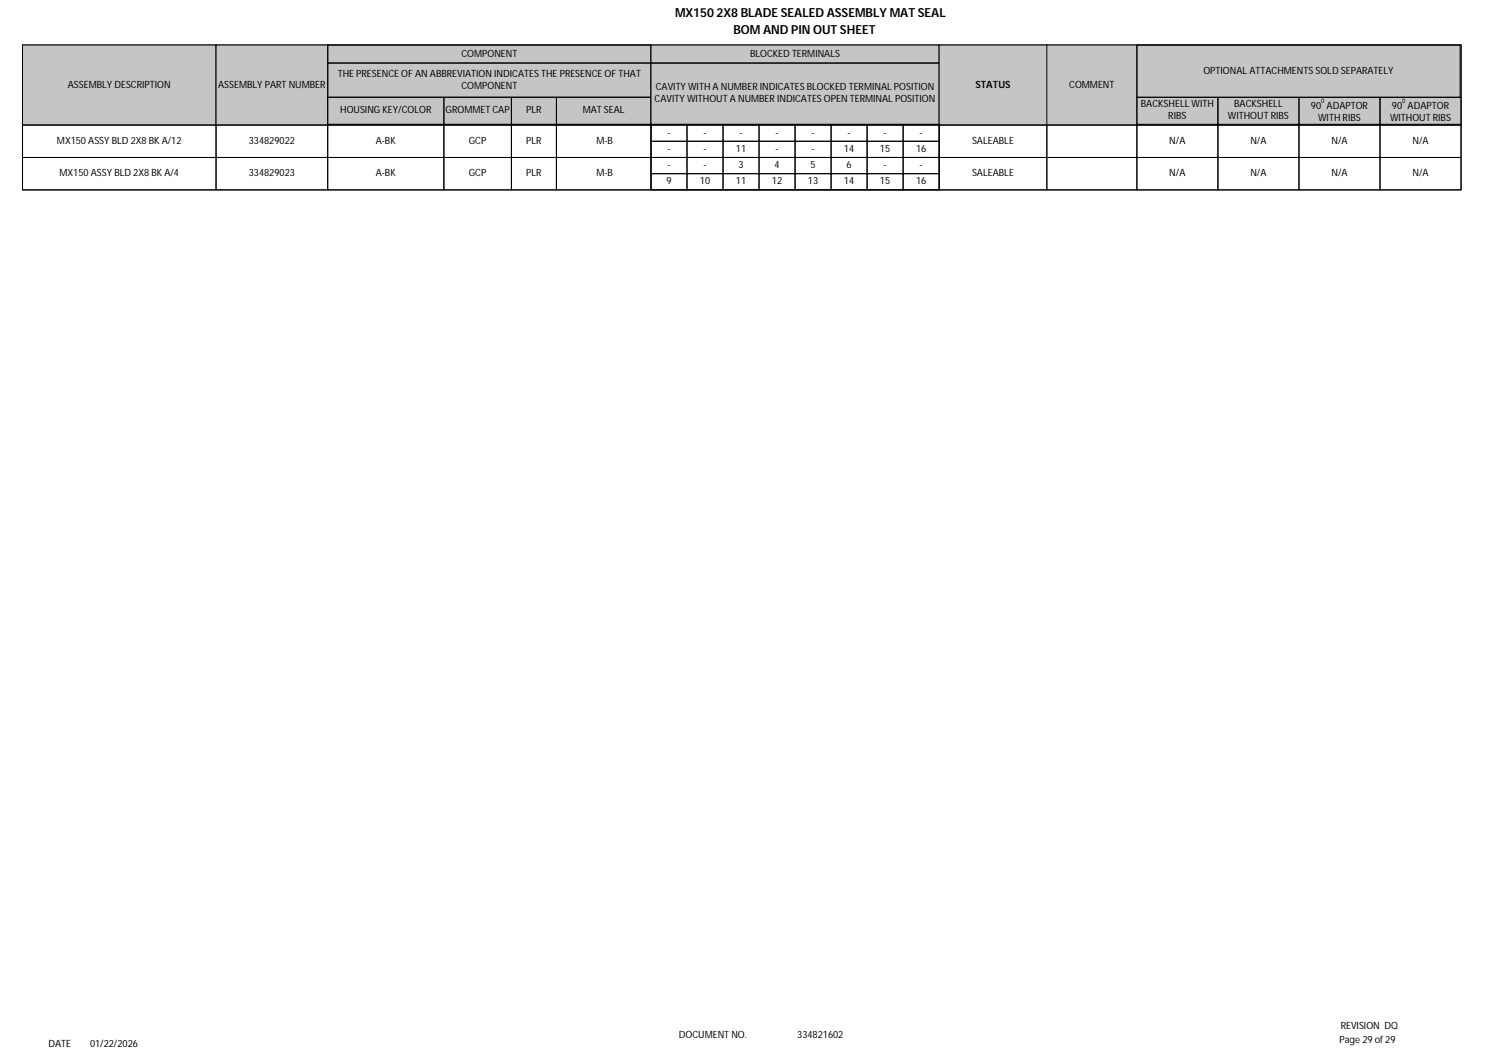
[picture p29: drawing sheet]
<svg xmlns="http://www.w3.org/2000/svg" width="420mm" height="297mm" viewBox="0 0 420 297" stroke-linecap="round" stroke-linejoin="round" font-family="sans-serif">
<defs><g id="words">
<g font-size="3.5">
<text x="190.4" y="4.7">MX150 2X8 BLADE SEALED ASSEMBLY MAT SEAL</text>
<text x="206.9" y="9.5">BOM AND PIN OUT SHEET</text>
</g>
<g font-size="2.8">
<text x="130.1" y="15.9">COMPONENT</text>
<text x="211.6" y="16">BLOCKED TERMINALS</text>
<text x="95.3" y="21.6">THE PRESENCE OF AN ABBREVIATION INDICATES THE PRESENCE OF THAT</text>
<text x="339.4" y="20.8">OPTIONAL ATTACHMENTS SOLD SEPARATELY</text>
<text x="19.1" y="24.7">ASSEMBLY DESCRIPTION</text>
<text x="61.5" y="24.7">ASSEMBLY PART NUMBER</text>
<text x="130.1" y="25">COMPONENT</text>
<text x="184.7" y="28.8">CAVITY WITHOUT A NUMBER INDICATES OPEN TERMINAL POSITION</text>
<text x="185" y="25.4">CAVITY WITH A NUMBER INDICATES BLOCKED TERMINAL POSITION</text>
<text x="275.1" y="24.7">STATUS</text>
<text x="301.6" y="24.7">COMMENT</text>
<text x="95.9" y="31.9">HOUSING KEY/COLOR</text>
<text x="125.7" y="31.9">GROMMET CAP</text>
<text x="148.4" y="31.9">PLR</text>
<text x="164.4" y="31.9">MAT SEAL</text>
<text x="321.8" y="30.3">BACKSHELL WITH</text>
<text x="329.5" y="33.6">RIBS</text>
<text x="346.4" y="33.6">WITHOUT RIBS</text>
<text x="348.1" y="30.3">BACKSHELL</text>
<text x="369.8" y="30.7">90 ADAPTOR</text>
<text x="371.8" y="34.1">WITH RIBS</text>
<text x="392.1" y="34.1">WITHOUT RIBS</text>
<text x="392.6" y="30.7">90 ADAPTOR</text>
<text x="16.1" y="40.5">MX150 ASSY BLD 2X8 BK A/12</text>
<text x="70.2" y="40.5">334829022</text>
<text x="106" y="40.5">A-BK</text>
<text x="132.2" y="40.5">GCP</text>
<text x="148.4" y="40.5">PLR</text>
<text x="168.3" y="40.5">M-B</text>
<text x="188.3" y="38.3">-</text>
<text x="198.4" y="38.3">-</text>
<text x="208.6" y="38.3">-</text>
<text x="218.8" y="38.3">-</text>
<text x="228.9" y="38.3">-</text>
<text x="239.1" y="38.3">-</text>
<text x="249.2" y="38.3">-</text>
<text x="259.4" y="38.3">-</text>
<text x="274.2" y="40.5">SALEABLE</text>
<text x="329.8" y="40.5">N/A</text>
<text x="352.7" y="40.5">N/A</text>
<text x="375.6" y="40.5">N/A</text>
<text x="398.4" y="40.5">N/A</text>
<text x="188.3" y="47.4">-</text>
<text x="188.3" y="42.8">-</text>
<text x="198.4" y="42.8">-</text>
<text x="198.4" y="47.4">-</text>
<text x="207.6" y="42.8">11</text>
<text x="208.3" y="47.4">3</text>
<text x="218.5" y="47.4">4</text>
<text x="218.8" y="42.8">-</text>
<text x="228.6" y="47.4">5</text>
<text x="228.9" y="42.8">-</text>
<text x="238.1" y="42.8">14</text>
<text x="238.8" y="47.4">6</text>
<text x="248.2" y="42.8">15</text>
<text x="249.2" y="47.4">-</text>
<text x="258.4" y="42.8">16</text>
<text x="259.4" y="47.4">-</text>
<text x="16.8" y="49.7">MX150 ASSY BLD 2X8 BK A/4</text>
<text x="70.2" y="49.7">334829023</text>
<text x="106" y="49.7">A-BK</text>
<text x="132.2" y="49.7">GCP</text>
<text x="148.4" y="49.7">PLR</text>
<text x="168.3" y="49.7">M-B</text>
<text x="188" y="52">9</text>
<text x="197.4" y="52">10</text>
<text x="207.6" y="52">11</text>
<text x="217.7" y="52">12</text>
<text x="227.9" y="52">13</text>
<text x="238.1" y="52">14</text>
<text x="248.2" y="52">15</text>
<text x="258.4" y="52">16</text>
<text x="274.2" y="49.7">SALEABLE</text>
<text x="329.8" y="49.7">N/A</text>
<text x="352.7" y="49.7">N/A</text>
<text x="375.6" y="49.7">N/A</text>
<text x="398.4" y="49.7">N/A</text>
<text x="191.5" y="292.8">DOCUMENT NO.</text>
<text x="224.9" y="292.8">334821602</text>
<text x="378.2" y="290.3">REVISION DQ</text>
<text x="13.7" y="295.3">DATE</text>
<text x="25.4" y="295.3">01/22/2026</text>
<text x="377.8" y="294.2">Page 29 of 29</text>
</g>
<g font-size="1.8">
<text x="372.7" y="29">0</text>
<text x="395.5" y="29">0</text>
</g>
</g></defs>
<path d="M6.3 12.7h405.8v40.9h-405.8z" fill="none" stroke="#000" stroke-width=".28"/>
<path d="M6.3 12.7h54.6v22.6h-54.6z" fill="#c9c6b8"/>
<path d="M6.3 12.7h54.6v22.6h-54.6z" fill="none" stroke="#000" stroke-width=".28"/>
<path d="M60.9 12.7h31.5v22.6h-31.5z" fill="#c9c6b8"/>
<path d="M60.9 12.7h31.5v22.6h-31.5z" fill="none" stroke="#000" stroke-width=".28"/>
<path d="M92.4 12.7h91.2v22.6h-91.2z" fill="#c9c6b8"/>
<path d="M92.4 12.7h91.2v22.6h-91.2zM92.5 12.7h91.1v5.1h-91.1zM92.5 17.8h91.1v9.6h-91.1zM92.4 27.4h32.8v7.7h-32.8zM125.2 27.4h19.1v7.7h-19.1zM144.3 27.4h12.7v7.7h-12.7zM157 27.4h26.6v7.7h-26.6z" fill="none" stroke="#000" stroke-width=".28"/>
<path d="M183.6 12.7h81.3v22.6h-81.3z" fill="#c9c6b8"/>
<path d="M183.6 12.7h81.3v5.1h-81.3zM183.6 17.8h81.3v17.3h-81.3z" fill="none" stroke="#000" stroke-width=".28"/>
<path d="M264.9 12.7h30.4v22.6h-30.4z" fill="#c9c6b8"/>
<path d="M264.9 12.7h30.4v22.6h-30.4z" fill="none" stroke="#000" stroke-width=".28"/>
<path d="M295.3 12.7h25.4v22.6h-25.4z" fill="#c9c6b8"/>
<path d="M295.3 12.7h25.4v22.6h-25.4z" fill="none" stroke="#000" stroke-width=".28"/>
<path d="M320.7 12.7h91.4v22.6h-91.4z" fill="#c9c6b8"/>
<g fill="none" stroke="#000" stroke-width=".28">
<path d="M320.7 12.7h91.4v22.6h-91.4zM320.7 12.7h91.2v14.7h-91.2zM6.3 35.3h54.6v9.1h-54.6zM60.9 35.3h31.5v9.1h-31.5zM92.4 35.3h32.8v9.1h-32.8zM125.2 35.3h19.1v9.1h-19.1zM144.3 35.3h12.7v9.1h-12.7zM157 35.3h26.6v9.1h-26.6zM183.6 35.3h81.3v9.1h-81.3zM183.6 35.3h10.2v4.5h-10.2zM183.6 39.8h10.2v4.6h-10.2zM193.8 35.3h10.1v4.5h-10.1z"/>
<path d="M193.8 39.8h10.1v4.6h-10.1zM203.9 35.3h10.2v4.5h-10.2zM203.9 39.8h10.2v4.6h-10.2zM214.1 35.3h10.2v4.5h-10.2zM214.1 39.8h10.2v4.6h-10.2zM224.3 35.3h10.1v4.5h-10.1zM224.3 39.8h10.1v4.6h-10.1zM234.4 35.3h10.2v4.5h-10.2zM234.4 39.8h10.2v4.6h-10.2zM244.6 35.3h10.1v4.5h-10.1zM244.6 39.8h10.1v4.6h-10.1zM254.7 35.3h10.2v4.5h-10.2z"/>
<path d="M254.7 39.8h10.2v4.6h-10.2zM264.9 35.3h30.4v9.1h-30.4zM295.3 35.3h25.4v9.1h-25.4zM320.7 27.4h22.8v7.7h-22.8zM320.7 35.3h22.8v9.1h-22.8zM343.5 27.4h22.9v7.7h-22.9zM343.5 35.3h22.9v9.1h-22.9zM366.4 27.4h22.9v7.7h-22.9zM366.4 35.3h22.9v9.1h-22.9zM389.3 27.4h22.8v7.7h-22.8zM389.3 35.3h22.8v9.1h-22.8zM6.3 44.4h54.6v9.2h-54.6z"/>
<path d="M60.9 44.4h31.5v9.2h-31.5zM92.4 44.4h32.8v9.2h-32.8zM125.2 44.4h19.1v9.2h-19.1zM144.3 44.4h12.7v9.2h-12.7zM157 44.4h26.6v9.2h-26.6zM183.6 44.4h81.3v9.2h-81.3zM183.6 44.4h10.2v4.6h-10.2zM183.6 49h10.2v4.6h-10.2zM193.8 44.4h10.1v4.6h-10.1zM193.8 49h10.1v4.6h-10.1zM203.9 44.4h10.2v4.6h-10.2zM203.9 49h10.2v4.6h-10.2z"/>
<path d="M214.1 44.4h10.2v4.6h-10.2zM214.1 49h10.2v4.6h-10.2zM224.3 44.4h10.1v4.6h-10.1zM224.3 49h10.1v4.6h-10.1zM234.4 44.4h10.2v4.6h-10.2zM234.4 49h10.2v4.6h-10.2zM244.6 44.4h10.1v4.6h-10.1zM244.6 49h10.1v4.6h-10.1zM254.7 44.4h10.2v4.6h-10.2zM254.7 49h10.2v4.6h-10.2zM264.9 44.4h30.4v9.2h-30.4zM295.3 44.4h25.4v9.2h-25.4z"/>
<path d="M320.7 44.4h22.8v9.2h-22.8zM343.5 44.4h22.9v9.2h-22.9zM366.4 44.4h22.9v9.2h-22.9zM389.3 44.4h22.8v9.2h-22.8z"/>
</g>
<use href="#words"/>
</svg>
